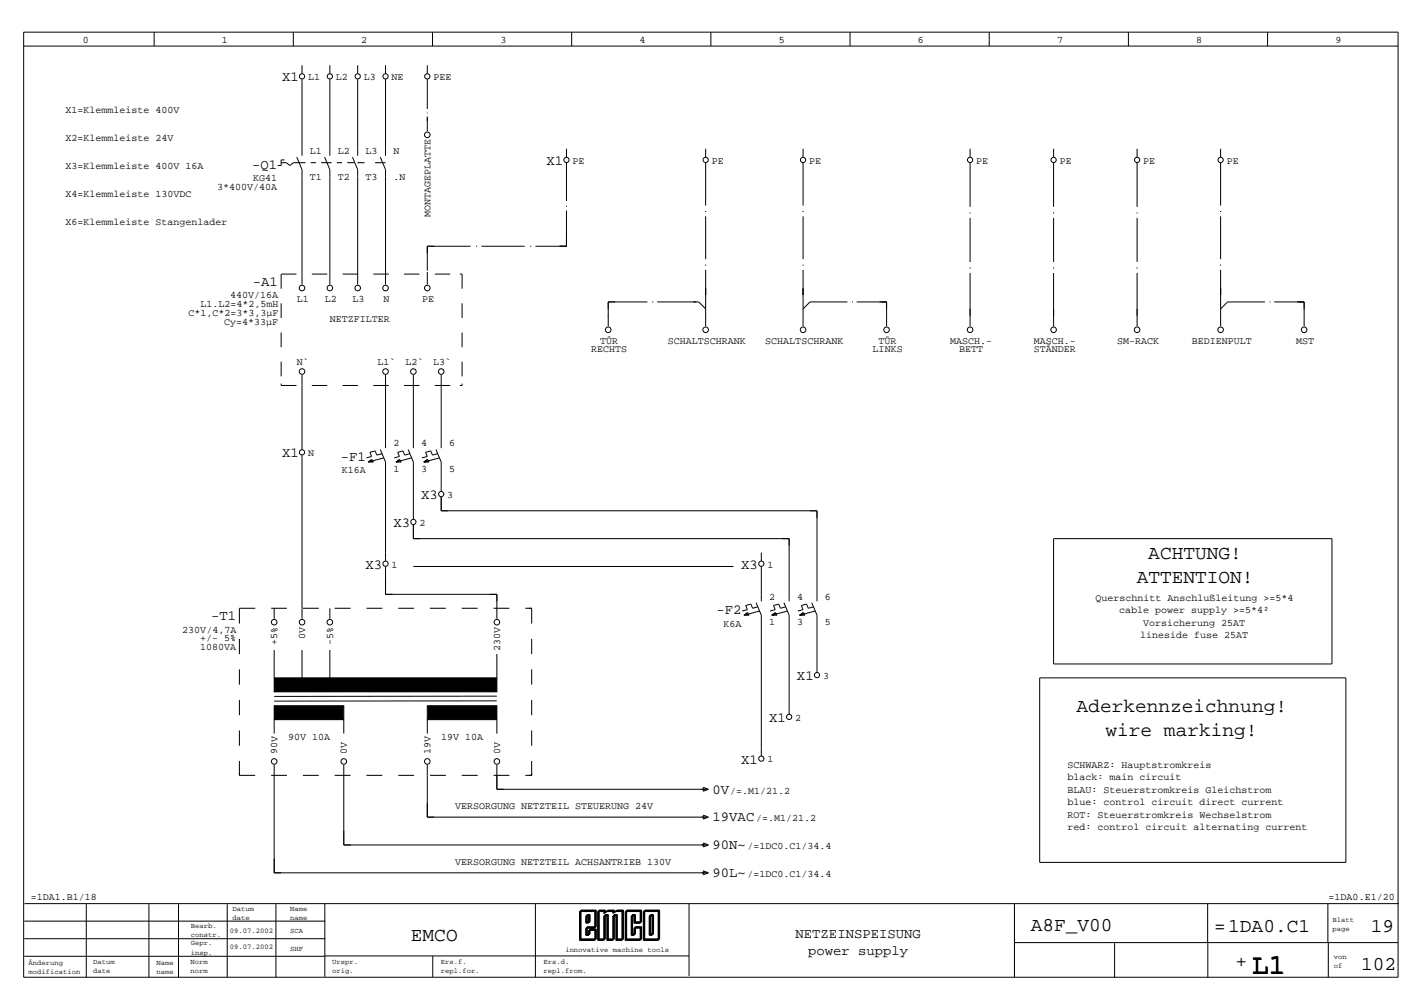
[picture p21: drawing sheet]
<svg xmlns="http://www.w3.org/2000/svg" width="297mm" height="210mm" viewBox="0 0 297 210" stroke-linecap="round" stroke-linejoin="round" font-family="sans-serif">
<defs><g id="words">
<text font-size="5.8" x="261.3" y="203.1">L1</text>
<g font-size="4.1">
<text x="239.7" y="116.6">ACHTUNG!</text>
<text x="237.3" y="121.7">ATTENTION!</text>
<text x="224.7" y="148.6">Aderkennzeichnung!</text>
<text x="230.8" y="153.6">wire marking!</text>
<text x="85.8" y="196.3">EMCO</text>
<text x="215.2" y="194.4">A8F_V00</text>
<text x="253.4" y="194.5">=1DA0.C1</text>
<text x="286.2" y="194.4">19</text>
<text x="257.9" y="201.8">+</text>
<text x="284.1" y="202.4">102</text>
</g>
<g font-size="2.9">
<text x="58.9" y="17">X1</text>
<text x="52.6" y="35.2">-Q1</text>
<text x="114.1" y="34.4">X1</text>
<text x="52.8" y="59.7">-A1</text>
<text x="58.9" y="95.4">X1</text>
<text x="71.1" y="96.2">-F1</text>
<text x="87.9" y="104.1">X3</text>
<text x="82.1" y="110">X3</text>
<text x="76.3" y="118.7">X3</text>
<text x="154.7" y="118.7">X3</text>
<text x="44.1" y="129.5">-T1</text>
<text x="149.6" y="128.2">-F2</text>
<text x="166.4" y="141.9">X1</text>
<text x="160.6" y="150.6">X1</text>
<text x="154.7" y="159.3">X1</text>
<text x="148.8" y="165.6">0V</text>
<text x="148.8" y="171.4">19VAC</text>
<text x="148.8" y="177.2">90N~</text>
<text x="148.8" y="183">90L~</text>
<text x="166.1" y="195.7">NETZEINSPEISUNG</text>
<text x="168.7" y="199.3">power supply</text>
</g>
<g font-size="2.1">
<text x="17.3" y="8.9">0</text>
<text x="46.3" y="8.9">1</text>
<text x="75.4" y="8.9">2</text>
<text x="104.4" y="8.9">3</text>
<text x="133.5" y="8.9">4</text>
<text x="162.6" y="8.9">5</text>
<text x="191.6" y="8.9">6</text>
<text x="220.7" y="8.9">7</text>
<text x="249.7" y="8.9">8</text>
<text x="278.8" y="8.9">9</text>
<text x="64.3" y="16.7">L1</text>
<text x="70.1" y="16.7">L2</text>
<text x="75.9" y="16.7">L3</text>
<text x="81.7" y="16.7">NE</text>
<text x="90.5" y="16.7">PEE</text>
<text x="13.7" y="23.6">X1=Klemmleiste 400V</text>
<text x="13.7" y="29.4">X2=Klemmleiste 24V</text>
<text x="13.7" y="35.3">X3=Klemmleiste 400V 16A</text>
<text x="64.7" y="32.1">L1</text>
<text x="70.5" y="32.1">L2</text>
<text x="76.3" y="32.1">L3</text>
<text x="82.1" y="32.1">N</text>
<text x="119.5" y="34.2">PE</text>
<text x="148.6" y="34.2">PE</text>
<text x="168.9" y="34.2">PE</text>
<text x="203.8" y="34.2">PE</text>
<text x="221.2" y="34.2">PE</text>
<text x="238.6" y="34.2">PE</text>
<text x="256.1" y="34.2">PE</text>
<text x="13.7" y="41.1">X4=Klemmleiste 130VDC</text>
<text x="45.4" y="39.6">3*400V/40A</text>
<text x="52.8" y="37.8">KG41</text>
<text x="64.7" y="37.5">T1</text>
<text x="70.5" y="37.5">T2</text>
<text x="76.3" y="37.5">T3</text>
<text x="82.1" y="37.5">.N</text>
<text x="13.7" y="46.9">X6=Klemmleiste Stangenlader</text>
<text x="89.8" y="45.4" transform="rotate(-90 89.8 45.4)">MONTAGEPLATTE</text>
<text x="39.3" y="65.9">C*1,C*2=3*3,3µF</text>
<text x="41.8" y="64.1">L1.L2=4*2,5mH</text>
<text x="48" y="62.3">440V/16A</text>
<text x="62" y="63">L1</text>
<text x="67.8" y="63">L2</text>
<text x="73.6" y="63">L3</text>
<text x="80" y="63">N</text>
<text x="88.1" y="63">PE</text>
<text x="46.8" y="67.7">Cy=4*33µF</text>
<text x="68.9" y="67.2">NETZFILTER</text>
<text x="125.3" y="71.7">TÜR</text>
<text x="139.4" y="71.7">SCHALTSCHRANK</text>
<text x="159.8" y="71.7">SCHALTSCHRANK</text>
<text x="183.4" y="71.7">TÜR</text>
<text x="198.3" y="71.7">MASCH.-</text>
<text x="215.8" y="71.7">MASCH.-</text>
<text x="233.2" y="71.7">SM-RACK</text>
<text x="248.8" y="71.7">BEDIENPULT</text>
<text x="270.6" y="71.7">MST</text>
<text x="62" y="76.1">N`</text>
<text x="78.8" y="76.1">L1`</text>
<text x="84.6" y="76.1">L2`</text>
<text x="90.4" y="76.1">L3`</text>
<text x="123.4" y="73.5">RECHTS</text>
<text x="182.2" y="73.5">LINKS</text>
<text x="200.2" y="73.5">BETT</text>
<text x="215.8" y="73.5">STÄNDER</text>
<text x="64.3" y="95.2">N</text>
<text x="82.1" y="93.1">2</text>
<text x="87.9" y="93.1">4</text>
<text x="93.7" y="93.1">6</text>
<text x="71.3" y="98.8">K16A</text>
<text x="82.1" y="98.5">1</text>
<text x="87.9" y="98.5">3</text>
<text x="93.7" y="98.5">5</text>
<text x="93.4" y="103.9">3</text>
<text x="87.6" y="109.7">2</text>
<text x="81.7" y="118.4">1</text>
<text x="160.2" y="118.4">1</text>
<text x="160.6" y="125.1">2</text>
<text x="166.4" y="125.1">4</text>
<text x="172.2" y="125.1">6</text>
<text x="228.7" y="125.3">Querschnitt Anschlußleitung &gt;=5*4</text>
<text x="38.1" y="132">230V/4,7A</text>
<text x="151" y="130.7">K6A</text>
<text x="160.6" y="130.5">1</text>
<text x="166.4" y="130.5">3</text>
<text x="172.2" y="130.5">5</text>
<text x="233.6" y="127.9">cable power supply &gt;=5*4²</text>
<text x="238.6" y="130.5">Vorsicherung 25AT</text>
<text x="41.8" y="133.8">+/- 5%</text>
<text x="41.8" y="135.6">1080VA</text>
<text x="57.9" y="134.6" transform="rotate(-90 57.9 134.6)">+5%</text>
<text x="63.7" y="133.4" transform="rotate(-90 63.7 133.4)">0V</text>
<text x="69.5" y="134.6" transform="rotate(-90 69.5 134.6)">-5%</text>
<text x="104.4" y="135.9" transform="rotate(-90 104.4 135.9)">230V</text>
<text x="238" y="133.2">lineside fuse 25AT</text>
<text x="171.8" y="141.7">3</text>
<text x="60.1" y="154.4">90V 10A</text>
<text x="92.1" y="154.4">19V 10A</text>
<text x="166" y="150.4">2</text>
<text x="57.9" y="157.4" transform="rotate(-90 57.9 157.4)">90V</text>
<text x="72.4" y="157.4" transform="rotate(-90 72.4 157.4)">0V</text>
<text x="89.8" y="157.4" transform="rotate(-90 89.8 157.4)">19V</text>
<text x="104.4" y="157.4" transform="rotate(-90 104.4 157.4)">0V</text>
<text x="160.2" y="159.1">1</text>
<text x="222.8" y="160.2">SCHWARZ: Hauptstromkreis</text>
<text x="152.4" y="165.6">/=.M1/21.2</text>
<text x="222.8" y="162.8">black: main circuit</text>
<text x="222.8" y="165.4">BLAU: Steuerstromkreis Gleichstrom</text>
<text x="95" y="168.9">VERSORGUNG NETZTEIL STEUERUNG 24V</text>
<text x="157.9" y="171.4">/=.M1/21.2</text>
<text x="222.8" y="168">blue: control circuit direct current</text>
<text x="222.8" y="170.6">ROT: Steuerstromkreis Wechselstrom</text>
<text x="222.8" y="173.3">red: control circuit alternating current</text>
<text x="156" y="177.2">/=1DC0.C1/34.4</text>
<text x="95" y="180.5">VERSORGUNG NETZTEIL ACHSANTRIEB 130V</text>
<text x="156" y="183">/=1DC0.C1/34.4</text>
<text x="6.4" y="187.9">=1DA1.B1/18</text>
<text x="277.3" y="187.9">=1DA0.E1/20</text>
</g>
<g font-size="1.5">
<text x="48.6" y="190">Datum</text>
<text x="48.6" y="191.9">date</text>
<text x="60.5" y="190">Name</text>
<text x="60.5" y="191.9">name</text>
<text x="39.8" y="193.6">Bearb.</text>
<text x="39.8" y="195.5">constr.</text>
<text x="39.8" y="197.3">Gepr.</text>
<text x="48" y="194.6">09.07.2002</text>
<text x="60.6" y="194.7">SCA</text>
<text x="278.2" y="192.3">Blatt</text>
<text x="278.2" y="194.2">page</text>
<text x="5.9" y="201.3">Änderung</text>
<text x="5.9" y="203.2">modification</text>
<text x="19.4" y="201.2">Datum</text>
<text x="19.4" y="203.1">date</text>
<text x="32.6" y="201.3">Name</text>
<text x="32.6" y="203.2">name</text>
<text x="39.7" y="201.2">Norm</text>
<text x="39.7" y="203.1">norm</text>
<text x="39.8" y="199.2">insp.</text>
<text x="48" y="198">09.07.2002</text>
<text x="60.6" y="198.5">SHF</text>
<text x="69.3" y="201.2">Urspr.</text>
<text x="69.3" y="203.1">orig.</text>
<text x="92" y="201.1">Ers.f.</text>
<text x="92" y="203">repl.for.</text>
<text x="113.5" y="201.2">Ers.d.</text>
<text x="113.5" y="203.1">repl.from.</text>
<text x="118" y="198.6">innovative machine tools</text>
<text x="278.4" y="200.1">von</text>
<text x="278.4" y="202">of</text>
</g>
</g></defs>
<g fill="none" stroke="#000" stroke-width=".21">
<path d="M4.9 9.6h286.9M4.9 6.7h286.9v197.2h-286.9zM32.2 6.7v2.9M61.2 6.7v2.9M63 13.6v1.8M63 16.5v16M68.9 13.6v1.8M68.9 16.5v16M74.7 13.6v1.8M74.7 16.5v16M80.5 13.6v1.8M80.5 16.5v16"/>
<path d="M89.2 13.6v1.8M89.2 16.5v6.2M90.3 6.7v2.9M119.3 6.7v2.9M148.4 6.7v2.9M177.4 6.7v2.9M206.5 6.7v2.9M235.5 6.7v2.9M264.6 6.7v2.9M58.7 33.9h1.1l.7 .6 .7-.6h2.6M59.4 33.4h-.7v1.1h-.7M62 32.8l1 2.6v24"/>
<path d="M64.9 33.9h1M67 33.9h2.2M67.8 32.8l1.1 2.6v24M70.3 33.9h1.1M72.5 33.9h1.4M73.6 32.8l1.1 2.6v24M74.7 33.9h1.4M78.3 33.9h2.2M79.4 32.8l1.1 2.6v24M89.2 23.5v.2M89.2 24.3v3.1M118.2 31v1.8"/>
<path d="M118.2 33.9v8.1M147.3 31v1.8M147.3 33.9v9M167.6 31v1.8M167.6 33.9v9M202.5 31v1.8M202.5 33.9v9.3M219.9 31v1.8M219.9 33.9v9.3M237.4 31v1.8M237.4 33.9v9.3M254.8 31v1.8"/>
<path d="M254.8 33.9v9M61.9 57.2h-3.2v3M65.1 57.2h3.2M71.5 57.2h3.2M77.9 57.2h3.2M84.3 57.2h3.3M89.2 56.8v2.6M90.8 57.2h3.2M96 57.2h.5v3M98.2 51.4h-9v5.1M99.4 51.4h.2M100.5 51.4h9"/>
<path d="M110.7 51.4h.2M118.2 43v.2M118.2 44v7.4h-6.4M147.3 44v.2M147.3 45.1v9M147.3 55.2v.2M147.3 56.3v11.8M167.6 44v.2M167.6 45.1v9M167.6 55.2v.2M167.6 56.3v11.8M202.5 44.3v.2"/>
<path d="M202.5 45.5v9.2M202.5 55.8v.2M202.5 57v11.1M219.9 44.3v.2M219.9 45.5v9.2M219.9 55.8v.2M219.9 57v11.1M237.4 44.3v.2M237.4 45.5v9.2M237.4 55.8v.2M237.4 57v11.1M254.8 44v.2"/>
<path d="M254.8 45.1v9M254.8 55.2v.2M254.8 56.3v11.8M58.7 63.3v3M58.7 69.4v3M58.7 75.5v3M63 78.3v15.5M80.5 78.3v15.2M86.3 78.3v15.2M92.1 78.3v15.2M96.5 63.3v3M96.5 69.4v3"/>
<path d="M96.5 75.5v3M135.1 63h-8.1v5.1M136.1 63h.3M137.2 63h8.6l1.5 1.5M176.9 63h-7.8l-1.5 1.5M177.9 63h.1M178.8 63h6.3v5.1M264 63h-7.8l-1.4 1.5M265 63h.2M266 63h6.2v5.1M58.7 80v.4h3.2M63 95v34.1"/>
<path d="M65.1 80.4h3.2M71.5 80.4h3.2M76.8 96.4l.8-.6 .3 .6zM77.2 96.1h.4v.3M77.9 80.4h3.2M79.4 93.8l1.1 2.6v20.6M79.8 94.7l-1.1 .3-.4-.9-1.1 .3 .4 .8-1.1 .3M80.1 95.5l-3.3 .9M82.7 96.4l.7-.6 .3 .6zM83.7 96.1h-.7v.3M84.3 80.4h3.3M85.2 93.8l1.1 2.6v11.9"/>
<path d="M85.6 94.7l-1.1 .3-.4-.9-1.1 .3 .4 .8-1.1 .3M85.9 95.5l-3.2 .9M88.5 96.4l.7-.6 .4 .6zM89.6 96.1h-.8v.3M90.8 80.4h3.2M91 93.8l1.1 2.6v6.1M91.4 94.7l-1.1 .3-.4-.9-1.1 .3 .4 .8-1.1 .3M91.7 95.5l-3.2 .9M96.5 80v.4h-.5M80.5 118.2v5.8h23.2v5.1M86.3 109.5v2.9h78.4v13.1M86.3 118.2h66.8"/>
<path d="M92.1 103.7v2.9h78.4v18.9M158.9 115.3v1.7M158.9 118.2v7.3M219.9 112.4h58.1v26.1h-58.1zM50 133.3v3.2M50 139.7v3.2M53.3 126.9h-3.3v3.2M56.6 126.9h3.3M57.2 126.9v2.2M57.2 135.6v5.8M63 135.6v5.8M63.2 126.9h3.3"/>
<path d="M68.9 126.9v2.2M68.9 135.6v5.8M69.9 126.9h3.3M76.5 126.9h3.3M83.1 126.9h3.3M89.8 126.9h3.3M96.4 126.9h3.3M103 126.9h3.3M103.7 136.4v5M109.7 126.9h1.3v3.2M111 133.3v3.2M111 139.7v3.2"/>
<path d="M155.3 128.4l.7-.6 .4 .6zM155.7 128.1h.3v.3M157.8 125.8l1.1 2.6v29.3M158.2 126.6l-1.1 .3-.4-.9-1 .3 .3 .9-1.1 .3M158.6 127.5l-3.3 .9M161.1 128.4l.7-.6 .4 .6zM162.2 128.1h-.7v.3M163.6 125.8l1.1 2.6v20.6M164 126.6l-1.1 .3-.3-.9-1.1 .3 .3 .9-1.1 .3M164.4 127.5l-3.3 .9M166.9 128.4l.7-.6 .4 .6zM168 128.1h-.7v.3"/>
<path d="M169.5 125.8l1 2.6v11.9M169.8 126.6l-1.1 .3-.3-.9-1.1 .3 .3 .9-1.1 .3M170.2 127.5l-3.3 .9M50 146v3.2M50 152.4v3.2M50 158.8v3h3.3M57.2 150.2v2.9M57.2 159.6v22.5h90.6M71.8 150.2v2.9M71.8 159.6v16.7h76M89.2 150.2v2.9M89.2 159.6v10.9h58.6"/>
<path d="M103.7 145.3h-46.5M103.7 146.2l-46.5 .1M103.7 150.2v2.9M103.7 159.6v5.1h44.1M111 158.8v3h-1.3M111 146v3.2M111 152.4v3.2M217 141.4h63.9v38.5h-63.9zM56.6 161.8h3.3M63.2 161.8h3.3M69.9 161.8h3.3M76.5 161.8h3.3"/>
<path d="M83.1 161.8h3.3M89.8 161.8h3.3M96.4 161.8h3.3M103 161.8h3.3M146.8 164.3l1.1 .4-1.1 .4zM146.8 170.1l1.1 .4-1.1 .4zM146.8 175.9l1.1 .4-1.1 .4zM5.1 192.2h62.8M5.1 195.9h62.8M5.1 199.5h62.8M5.1 188.5h286.9M18 188.7v15.2"/>
<path d="M31.1 188.7v15.2M37.3 188.7v15.2M47.4 188.7v15.2M57.6 188.7v15.2M67.8 188.6v15.2M67.8 199.5h76M90.3 199.5v4.4M111.8 188.6v15.3M121 190.2h3.1v3.5h-1.8v1.5h.6v-1.1h1.3v2.1h-3.2zM121.1 190.1h3.1v3.5h-1.8v1.5h.5v-1.1h1.4v2.1h-3.2zM121.1 190h3.2v3.5h-1.9v1.5h.6v-1h1.3v2.1h-3.2zM121.2 190h3.2v3.4h-1.9v1.5h.6v-1h1.3v2.1h-3.2z"/>
<path d="M121.3 189.9h3.2v3.5h-1.9v1.5h.6v-1.1h1.3v2.1h-3.2zM122.3 191.1h.6v1.5h-.6zM122.4 191h.5v1.5h-.5zM122.4 191h.6v1.4h-.6zM122.5 190.9h.6v1.5h-.6zM122.6 190.8h.6v1.5h-.6zM124.8 190.2h1.2v.4l.7-.4h1.2v.4l.7-.4h1.2v6h-1.2v-5.1h-.7v5.1h-1.2v-5.1h-.7v5.1h-1.2zM126.8 190.1h1.2v.4l.7-.5h1.3v6.1h-1.3v-5.1h-.6v5.1h-1.3v-5.1h-.6v5.1h-1.3v-6.1h1.3v.5M126.9 190h1.3v.3l.7-.4h1.2v6h-1.2v-5.1h-.7v5.1h-1.2v-5.1h-.7v5.1h-1.2v-6h1.2v.4M128.6 190.1h1.3v6h-1.3v-5.1h-.6v5.1h-1.2v-5.1h-.7v5.1h-1.2v-6h1.2v.4l.7-.5h1.3v.4M128.8 190h1.3v6h-1.3v-5.1h-.6v5.1h-1.3v-5.1h-.6v5.1h-1.3v-6h1.3v.4l.7-.5h1.2v.4M130.5 190.2h3.1v2.4h-1.3v-1.5h-.5v4.1h.5v-1.5h1.3v2.5h-3.1z"/>
<path d="M130.6 190.1h3.1v2.5h-1.3v-1.6h-.6v4.1h.6v-1.5h1.3v2.5h-3.1zM130.7 190h3.1v2.5h-1.3v-1.5h-.6v4h.6v-1.5h1.3v2.6h-3.1zM130.7 190h3.2v2.4h-1.3v-1.5h-.6v4h.6v-1.5h1.3v2.6h-3.2zM130.8 189.9h3.1v2.4h-1.3v-1.5h-.5v4.1h.5v-1.5h1.3v2.5h-3.1zM134.3 190.2h3.1v6h-3.1zM134.4 190.1h3.1v6h-3.1zM134.4 190h3.1v6.1h-3.1zM134.5 190h3.1v6h-3.1zM134.6 189.9h3.1v6h-3.1zM135.5 191.1h.6v4.1h-.6zM135.6 191h.6v4.1h-.6zM135.7 191h.6v4h-.6z"/>
<path d="M135.7 190.9h.6v4h-.6zM135.8 190.8h.6v4h-.6zM143.8 188.4v15.3M146.8 181.7l1.1 .4-1.1 .4zM211.8 188.6v15.3M211.8 196.7h80.1M232.7 196.8v7.1M252.1 188.6v15.3M277.2 188.6v8.1M277.3 196.7v7.2"/>
<circle cx="63" cy="15.9" r=".54"/>
<circle cx="68.9" cy="15.9" r=".54"/>
<circle cx="74.7" cy="15.9" r=".54"/>
<circle cx="80.5" cy="15.9" r=".54"/>
<circle cx="89.2" cy="15.9" r=".54"/>
<circle cx="89.2" cy="28.1" r=".58"/>
<circle cx="118.2" cy="33.4" r=".54"/>
<circle cx="147.3" cy="33.4" r=".54"/>
<circle cx="167.6" cy="33.4" r=".54"/>
<circle cx="202.5" cy="33.4" r=".54"/>
<circle cx="219.9" cy="33.4" r=".54"/>
<circle cx="237.4" cy="33.4" r=".54"/>
<circle cx="254.8" cy="33.4" r=".54"/>
<circle cx="63" cy="77.5" r=".58"/>
<circle cx="63" cy="60.1" r=".58"/>
<circle cx="68.9" cy="60.1" r=".58"/>
<circle cx="74.7" cy="60.1" r=".58"/>
<circle cx="80.5" cy="77.5" r=".58"/>
<circle cx="80.5" cy="60.1" r=".58"/>
<circle cx="86.3" cy="77.5" r=".58"/>
<circle cx="89.2" cy="60.1" r=".58"/>
<circle cx="92.1" cy="77.5" r=".58"/>
<circle cx="127" cy="68.8" r=".58"/>
<circle cx="147.3" cy="68.8" r=".58"/>
<circle cx="167.6" cy="68.8" r=".58"/>
<circle cx="185.1" cy="68.8" r=".58"/>
<circle cx="202.5" cy="68.8" r=".58"/>
<circle cx="219.9" cy="68.8" r=".58"/>
<circle cx="237.4" cy="68.8" r=".58"/>
<circle cx="254.8" cy="68.8" r=".58"/>
<circle cx="272.2" cy="68.8" r=".58"/>
<circle cx="63" cy="94.4" r=".54"/>
<circle cx="80.5" cy="117.6" r=".54"/>
<circle cx="86.3" cy="108.9" r=".54"/>
<circle cx="92.1" cy="103.1" r=".54"/>
<circle cx="158.9" cy="117.6" r=".54"/>
<circle cx="57.2" cy="129.8" r=".58"/>
<circle cx="63" cy="129.8" r=".58"/>
<circle cx="68.9" cy="129.8" r=".58"/>
<circle cx="103.7" cy="129.8" r=".58"/>
<circle cx="57.2" cy="158.9" r=".58"/>
<circle cx="71.8" cy="158.9" r=".58"/>
<circle cx="89.2" cy="158.9" r=".58"/>
<circle cx="103.7" cy="158.9" r=".58"/>
<circle cx="158.9" cy="158.3" r=".54"/>
<circle cx="164.7" cy="149.6" r=".54"/>
<circle cx="170.5" cy="140.9" r=".54"/>
</g>
<path d="M57.2 141.4h46.5v2.9h-46.5zM57.2 147.3h14.6v2.9h-14.6zM89.2 147.3h14.5v2.9h-14.5z" fill="#000" stroke="#000" stroke-width=".21"/>
<use href="#words"/>
</svg>
